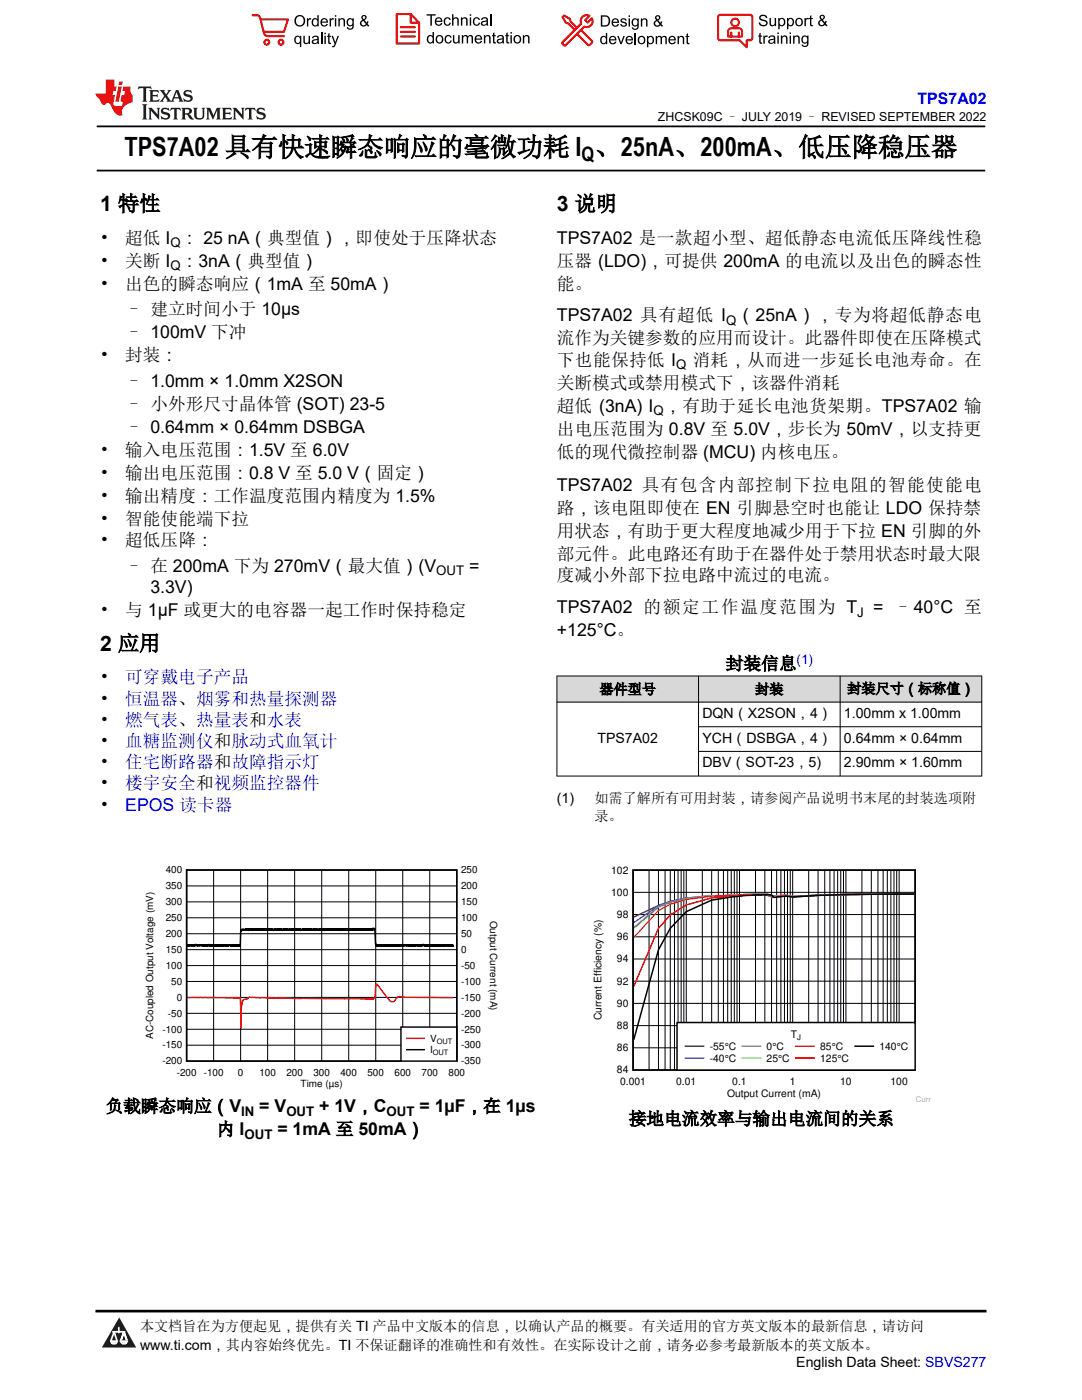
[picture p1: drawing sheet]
<svg xmlns="http://www.w3.org/2000/svg" width="216mm" height="279mm" viewBox="0 0 216 279" stroke-linecap="round" stroke-linejoin="round" font-family="sans-serif">
<defs><g id="words">
<text font-size="5.3" x="24.8" y="31.2">TPS7A02 具有快速瞬态响应的毫微功耗 I 、25nA、200mA、低压降稳压器</text>
<g font-size="4.2">
<text x="20" y="42.1">1 特性</text>
<text x="111.1" y="42.1">3 说明</text>
<text x="20" y="129.8">2 应用</text>
</g>
<text font-size="4" x="116.1" y="32.2">Q</text>
<g font-size="3.5">
<text x="20" y="48.6">•</text>
<text x="20" y="53.2">•</text>
<text x="25" y="53.2">关断 I ：3nA（典型值）</text>
<text x="25" y="48.6">超低 I ： 25 nA（典型值），即使处于压降状态</text>
<text x="111.1" y="48.6">TPS7A02 是一款超小型、超低静态电流低压降线性稳</text>
<text x="111.1" y="53.2">压器 (LDO)，可提供 200mA 的电流以及出色的瞬态性</text>
<text x="20" y="57.8">•</text>
<text x="25" y="57.8">出色的瞬态响应（1mA 至 50mA）</text>
<text x="111.1" y="57.8">能。</text>
<text x="25" y="62.9">– 建立时间小于 10µs</text>
<text x="111.1" y="64.1">TPS7A02 具有超低 I （25nA），专为将超低静态电</text>
<text x="25" y="67.5">– 100mV 下冲</text>
<text x="111.1" y="68.7">流作为关键参数的应用而设计。此器件即使在压降模式</text>
<text x="20" y="72.1">•</text>
<text x="25" y="72.1">封装：</text>
<text x="25" y="77.2">– 1.0mm × 1.0mm X2SON</text>
<text x="111.1" y="73">下也能保持低 I</text>
<text x="111.1" y="77.5">关断模式或禁用模式下，该器件消耗</text>
<text x="138.3" y="73">消耗，从而进一步延长电池寿命。在</text>
<text x="25" y="81.8">– 小外形尺寸晶体管 (SOT) 23-5</text>
<text x="111.1" y="82.1">超低 (3nA) I ，有助于延长电池货架期。TPS7A02 输</text>
<text x="25" y="86.4">– 0.64mm × 0.64mm DSBGA</text>
<text x="111.1" y="86.7">出电压范围为 0.8V 至 5.0V，步长为 50mV，以支持更</text>
<text x="20" y="91">•</text>
<text x="20" y="95.5">•</text>
<text x="25" y="91">输入电压范围：1.5V 至 6.0V</text>
<text x="25" y="95.5">输出电压范围：0.8 V 至 5.0 V（固定）</text>
<text x="111.1" y="91.3">低的现代微控制器 (MCU) 内核电压。</text>
<text x="20" y="100.1">•</text>
<text x="25" y="100.1">输出精度：工作温度范围内精度为 1.5%</text>
<text x="111.1" y="98">TPS7A02 具有包含内部控制下拉电阻的智能使能电</text>
<text x="20" y="104.7">•</text>
<text x="25" y="104.7">智能使能端下拉</text>
<text x="111.1" y="102.6">路，该电阻即使在 EN 引脚悬空时也能让 LDO 保持禁</text>
<text x="111.1" y="107.2">用状态，有助于更大程度地减少用于下拉 EN 引脚的外</text>
<text x="20" y="109">•</text>
<text x="25" y="109">超低压降：</text>
<text x="111.1" y="111.8">部元件。此电路还有助于在器件处于禁用状态时最大限</text>
<text x="25" y="114.1">– 在 200mA 下为 270mV（最大值）(V</text>
<text x="30" y="118.3">3.3V)</text>
<text x="93.6" y="114.1">=</text>
<text x="111.1" y="116">度减小外部下拉电路中流过的电流。</text>
<text x="20" y="122.9">•</text>
<text x="25" y="122.9">与 1µF 或更大的电容器一起工作时保持稳定</text>
<text x="111.1" y="122.4">TPS7A02 的额定工作温度范围为 T</text>
<text x="174.2" y="122.4">= –40°C 至</text>
<text x="111.1" y="126.9">+125°C。</text>
<text x="20" y="136.4">•</text>
<text x="144.8" y="133.6">封装信息</text>
<text x="20" y="140.6">•</text>
<text x="20" y="144.8">•</text>
<text x="20" y="149.1">•</text>
<text x="20" y="153.3">•</text>
<text x="20" y="157.5">•</text>
<text x="20" y="161.8">•</text>
<text x="21.1" y="222">负载瞬态响应（V</text>
<text x="51.7" y="222">= V</text>
<text x="63.7" y="222">+ 1V，C</text>
<text x="83.7" y="222">= 1µF，在 1µs</text>
<text x="43.3" y="226.5">内 I</text>
<text x="55.3" y="226.5">= 1mA 至 50mA）</text>
<text x="125.5" y="224.5">接地电流效率与输出电流间的关系</text>
</g>
<g font-size="3.5" fill="#00f">
<text x="25" y="136.4">可穿戴电子产品</text>
<text x="25" y="140.6">恒温器、烟雾和热量探测器</text>
<text x="25" y="144.8">燃气表、热量表和水表</text>
<text x="25" y="149.1">血糖监测仪和脉动式血氧计</text>
<text x="25" y="153.3">住宅断路器和故障指示灯</text>
<text x="25" y="157.5">楼宇安全和视频监控器件</text>
<text x="25" y="161.8">EPOS 读卡器</text>
</g>
<text font-size="3.2" fill="#00f" x="183.1" y="20.8">TPS7A02</text>
<g font-size="2.8">
<text x="119.6" y="138.5">器件型号</text>
<text x="140.2" y="143.3">DQN（X2SON，4）</text>
<text x="150.7" y="138.5">封装</text>
<text x="168.4" y="143.3">1.00mm x 1.00mm</text>
<text x="169.1" y="138.4">封装尺寸（标称值）</text>
<text x="119.2" y="148.2">TPS7A02</text>
<text x="140.2" y="148.2">YCH（DSBGA，4）</text>
<text x="168.4" y="148.2">0.64mm × 0.64mm</text>
<text x="140.2" y="153.2">DBV（SOT-23，5)</text>
<text x="168.4" y="153.2">2.90mm × 1.60mm</text>
<text x="111.1" y="160.2">(1)</text>
<text x="118.6" y="160.2">如需了解所有可用封装，请参阅产品说明书末尾的封装选项附</text>
<text x="118.6" y="163.9">录。</text>
<text x="27.9" y="265.7">本文档旨在为方便起见，提供有关 TI 产品中文版本的信息，以确认产品的概要。有关适用的官方英文版本的最新信息，请访问</text>
<text x="27.9" y="269.4">www.ti.com，其内容始终优先。TI 不保证翻译的准确性和有效性。在实际设计之前，请务必参考最新版本的英文版本。</text>
<text x="158.9" y="272.8">English Data Sheet: SBVS277</text>
</g>
<g font-size="2.6">
<text x="34" y="49.3">Q</text>
<text x="34" y="53.9">Q</text>
<text x="144.9" y="64.8">Q</text>
<text x="134.9" y="73.7">Q</text>
<text x="130.4" y="82.8">Q</text>
<text x="87" y="114.8">OUT</text>
<text x="171.1" y="123.1">J</text>
<text x="48.1" y="222.7">IN</text>
<text x="48.8" y="227.3">OUT</text>
<text x="57.1" y="222.7">OUT</text>
<text x="77.1" y="222.7">OUT</text>
</g>
<text font-size="2.6" fill="#00f" x="159" y="132.5">(1)</text>
<text font-size="2.5" x="131.3" y="24.2">ZHCSK09C – JULY 2019 – REVISED SEPTEMBER 2022</text>
<g font-size="2.1">
<text x="122" y="178.8">100</text>
<text x="122" y="174.3">102</text>
<text x="123.1" y="183.2">98</text>
<text x="123.1" y="187.6">96</text>
<text x="123.1" y="196.5">92</text>
<text x="123.1" y="192.1">94</text>
<text x="120.1" y="203.7" transform="rotate(-90 120.1 203.7)">Current Efficiency (%)</text>
<text x="123.1" y="200.9">90</text>
<text x="123.1" y="209.8">86</text>
<text x="123.1" y="205.4">88</text>
<text x="141.6" y="209.5">-55°C</text>
<text x="153" y="209.5">0°C</text>
<text x="157.8" y="207.2">T</text>
<text x="163.7" y="209.5">85°C</text>
<text x="175.5" y="209.5">140°C</text>
<text x="123.1" y="214.2">84</text>
<text x="141.6" y="211.9">-40°C</text>
<text x="153" y="211.9">25°C</text>
<text x="163.7" y="211.9">125°C</text>
<text x="123.7" y="216.6">0.001</text>
<text x="134.9" y="216.6">0.01</text>
<text x="145.1" y="219">Output Current (mA)</text>
<text x="146.1" y="216.6">0.1</text>
<text x="157.6" y="216.6">1</text>
<text x="167.6" y="216.6">10</text>
<text x="177.7" y="216.6">100</text>
</g>
<g font-size="2">
<text x="33.1" y="177.5">350</text>
<text x="33.1" y="174.3">400</text>
<text x="92" y="177.5">200</text>
<text x="92" y="174.3">250</text>
<text x="33.1" y="183.8">250</text>
<text x="33.1" y="180.6">300</text>
<text x="92" y="183.8">100</text>
<text x="92" y="180.6">150</text>
<text x="97.8" y="183.7" transform="rotate(90 97.8 183.7)">Output Current (mA)</text>
<text x="33.1" y="190.2">150</text>
<text x="33.1" y="187">200</text>
<text x="92" y="190.2">0</text>
<text x="92" y="187">50</text>
<text x="33.1" y="193.4">100</text>
<text x="34.2" y="196.5">50</text>
<text x="92" y="193.4">-50</text>
<text x="92" y="196.5">-100</text>
<text x="33.5" y="202.9">-50</text>
<text x="35.3" y="199.7">0</text>
<text x="92" y="199.7">-150</text>
<text x="92" y="202.9">-200</text>
<text x="30.6" y="207.4" transform="rotate(-90 30.6 207.4)">AC-Coupled Output Voltage (mV)</text>
<text x="32.4" y="209.2">-150</text>
<text x="32.4" y="206.1">-100</text>
<text x="85.8" y="207.9">V</text>
<text x="92" y="209.2">-300</text>
<text x="92" y="206.1">-250</text>
<text x="32.4" y="212.4">-200</text>
<text x="35.3" y="214.7">-200</text>
<text x="40.7" y="214.7">-100</text>
<text x="47.5" y="214.7">0</text>
<text x="51.8" y="214.7">100</text>
<text x="57.2" y="214.7">200</text>
<text x="62.6" y="214.7">300</text>
<text x="67.9" y="214.7">400</text>
<text x="73.3" y="214.7">500</text>
<text x="78.7" y="214.7">600</text>
<text x="84.1" y="214.7">700</text>
<text x="85.8" y="210.2">I</text>
<text x="89.5" y="214.7">800</text>
<text x="92" y="212.4">-350</text>
<text x="60" y="216.9">Time (µs)</text>
</g>
<g font-size="1.5">
<text x="87.1" y="208.3">OUT</text>
<text x="159.1" y="207.5">J</text>
<text x="86.4" y="210.5">OUT</text>
</g>
<text font-size="1.5" fill="#a8a8a8" x="182.8" y="219.8">Curr</text>
</g></defs>
<path d="M19.3 25.2h177.3M19.3 34h177.3" fill="none" stroke="#000" stroke-width=".35"/>
<g fill="#d8d8d8">
<path d="M111.1 134.9h84.8v5.2h-84.8z" fill-rule="evenodd"/>
<path d="M111.2 135h28.1v5.1h-28.1z" fill-rule="evenodd"/>
<path d="M139.4 135h28.2v5.1h-28.2z" fill-rule="evenodd"/>
<path d="M167.7 135h28.1v5.1h-28.1z" fill-rule="evenodd"/>
</g>
<g fill="none" stroke="#000" stroke-width=".2">
<path d="M111.1 134.9h84.9M111.1 134.9v20M139.4 134.9v20M167.6 134.9v20M195.9 134.9v20M111.1 140.1h84.9M139.4 145h56.6M139.4 150h56.6M196 154.9h-84.9M37.2 180h54M37.2 176.8h54M42.6 173.6v38.2"/>
<path d="M48 173.6v38.2M53.4 173.6v38.2M58.8 173.6v38.2M64.2 173.6v38.2M69.6 173.6v38.2M75 173.6v38.2M80.4 173.6v38.2M85.7 173.6v38.2M37.2 199.1h54M37.2 195.9h54M37.2 192.7h54M37.2 189.5h54"/>
<path d="M37.2 186.3h54M37.2 183.2h54M37.2 208.6h54M37.2 205.4h54M37.2 202.2h54"/>
</g>
<path d="M37.2 173.6h53.9v38.2h-53.9zM37.4 188.6v.2v-.3v.2l.2-.1 .1 .2 .1-.2v.1l.1-.2 .1 .2v-.2l.2 .2v-.1v.1l.2-.2v.2l.1-.2v.2v-.2l.1 .3 .2-.3v.2v-.2l.2 .2v-.2v.2l.1-.3 .2 .4 .1-.3 .1 .2v-.2v.2l.1-.1 .1 .1 .1-.2v.3v-.2l.2 .1v-.2v.2l.1-.2v.2l.1-.2v.2v-.2l.2 .3 .1-.2v.2l.1-.2v.1l.1-.1 .1 .1v-.1l.2 .2v-.2v.2v-.2l.1 .1 .1-.1v.1l.1-.1v.1l.1-.2v.3l.1-.2v.1l.1-.2v.2v-.2l.2 .2v-.2l.1 .2v-.2l.1 .3 .1-.3 .1 .3 .1-.2 .1 .1v-.1l.2 .1 .1-.1v.2v-.2v.2l.1-.3v.3l.1-.3 .2 .3v-.2v.2v-.2l.1 .2 .1-.1v.1l.1-.2v.2v-.2l.1 .2v-.2l.1 .1 .1-.1v.1l.1-.1v.2l.3-.2 .2 .2v-.2l.1 .2 .1-.2v.2v-.2l.1 .2 .2-.3 .2 .3 .1-.2v.2v-.2l.2 .1v-.1l.1 .1v-.1l.1 .2 .2-.3v.2v-.1l.2 .1v-.2l.1 .3 .2-.2v.2l.1-.2 .1 .1v-.1l.1 .2 .1-.3 .1 .3 .2-.3 .1 .2 .1-.2v.3l.1-.2v.1l.1-.1 .1 .1v-.1l.2 .1v-.2v.3v-.2l.1 .2v-.2l.1 .1v-.1l.1 .1 .1-2.9 .2-.3 .1 .2 .1-.2v.2l.1-.2v.1l.2-.1 .2 .2v-.2v.1l.1-.2v.2l.1-.1 .1 .1 .1-.2v.2v-.2l.1 .2 .1-.1 .1 .2 .1-.3 .1 .2 .1-.2v.3l.1-.2 .1 .1v-.2l.2 .2v-.2v.2l.1-.2 .1 .2v-.2v.2l.2-.2v.2v-.2l.1 .2v-.2v.2l.1-.2 .3 .2 .1-.2v.2l.1-.2 .1 .2v-.2l.1 .2 .1-.2v.2v-.1l.1 .1 .1-.2 .1 .3 .1-.3 .1 .2v-.1l.1 .1 .2-.2v.2l.1-.2v.2l.1-.2v.2l.1-.2 .1 .2 .1-.1v.1l.2-.1v.1v-.2v.2l.2-.2v.2l.2-.2 .1 .2v-.2v.2l.1-.2v.2l.1-.2 .3 .2v-.2l.2 .2 .1-.1v.2v-.2v.1l.1-.1 .1 .1v-.2l.1 .2 .1-.2v.2l.1-.2 .2 .2v-.1v.2l.1-.3 .1 .2 .1-.2v.2l.1-.2v.2l.1-.2v.3v-.3l.2 .2v-.2l.1 .2 .1-.2v.2l.1-.1 .1 .1v-.1l.1 .2 .1-.3v.2l.1-.2 .1 .3 .1-.3 .1 .2 .1-.2v.2v-.2l.1 .2 .1-.1v.1v-.2l.2 .3v-.2l.1 .2 .1-.2 .1 .2v-.3l.1 .3v-.3v.3l.1-.3v.2v-.1l.1 .2 .1-.2v.2l.1-.3 .1 .3v-.3l.2 .2v-.2l.1 .2 .1-.2 .1 .2 .1-.2v.3l.1-.3 .2 .2v-.1v.1l.1-.2v.2v-.1l.1 .1v-.1h.3l.1-.1 .1 .2 .1-.2v.3v-.2v.2v-.2l.1 .1 .1-.1 .1 .1v-.2l.1 .2v-.1l.1 .1v-.1v.2l.1-.3v.2l.1-.2v.2l.2-.2v.2v-.2l.2 .2v-.2l.1 .2 .1-.2v.2l.1-.1 .1 .1 .1-.2v.2v-.1h.1v-.1l.1 .2v-.2l.1 .3v-.3l.2 .2v-.2l.1 .2v-.1l.2 .2v-.3l.1 .2v-.2l.1 .2 .1-.2 .1 .2 .1-.2 .2 .3 .2-.2 .1 .2 .1-.2 .2 .2 .1-.2v.2l.1-.3 .2 .2v-.1l.2 .1v-.1v.2l.2-.3 .1 .3 .1-.3 .1 .3v-.2l.1 .1 .1-.1v.1l.1-.2 .1 .2 .1-.2 .2 .2v-.2l.1 .2v-.2l.2 .2v-.2l.1 .2v-.2l.2 .2v-.2v.2l.1-.1 .1 .1 .2-.2 .1 .2v-.2l.1 .3v-.3l.1 .3v-.2l.1 .1 .1-.2v.2l.1-.1v.1l.1-.1v.1l.1-.1v.1l.1-.1 .2 .1 .1-.2v.3l.1-.3 .1 .3 .1-.2v.1v-.2l.1 .2v-.2v.2l.2-.2v.2l.1-.2 .1 .3v-.3l.2 .2v-.2l.1 .2v-.2l.1 .2 .1-.2v.2l.1-.2v.2l.1-.1 .1 .1v-.2l.1 .2v-.2l.2 .2 .1-.2v.3v-.3l.1 .2 .1-.2v.2l.1-.2v.2v-.2l.1 .2v-.3l.1 .3v-.2v.2l.1-.2 .1 .2v-.2l.1 .2v-.2l.1 .2v-.2l.1 .2v-.2v.2l.1-.2 .2 .2v-.2l.1 .2v-.2v.2l.1-.1v.2l.1-.3 .1 .2 .1-.2v.2l.1-.1 .1 .2 .1-.3 .1 .2v-.2l.1 .2 .2-.1v.1l.1-.2 .1 .2 .1-.2v.2v-.2l.1 .2v-.2v.3l.1-.3 .1 .3 .1-.3v.2l.1-.2 .1 .2 .1-.2v.2v-.2v.2l.2-.1v.1l.1-.2v.2v-.2l.1 .2 .1-.2v.2l.1-.2 .3 .2v-.2v.2l.1-.2v.1h.1v.1v-.2l.1 .2v-.3l.1 .2 .1-.2v.3l.2-.3 .1 3 .2 .5 .1-.2 .1 .2v-.3l.2 .3 .1-.2v.2l.2-.2v.2l.1-.2v.2v-.2l.1 .2v-.2v.2v-.2l.1 .2 .1-.2 .1 .2v-.2v.2l.1-.2 .1 .2v-.2v.2l.1-.2v.2l.1-.2v.2l.1-.2 .2 .2 .1-.1v.1v-.2l.1 .2v-.2v.2v-.2v.1l.1-.1 .1 .2 .1-.2v.2l.1-.2 .1 .2 .1-.3 .1 .3 .1-.2 .2 .2v-.2l.1 .2v-.2l.1 .1 .1-.1v.2l.1-.2v.2l.1-.2v.2l.1-.2 .1 .2 .1-.3v.2l.1-.1 .1 .2v-.2l.1 .2v-.2l.1 .1v-.1l.1 .2v-.2v.2l.1-.2v.1v-.2v.3l.1-.2v.2l.3-.2v.2l.2-.3v.2l.1-.1 .1 .2 .1-.3 .1 .2 .3-.2 .2 .3v-.2l.1 .2v-.2v.1l.2-.1v.1l.1-.2 .1 .3v-.2l.1 .2 .1-.3 .1 .2v-.1v.1l.2-.1v.2l.1-.2v.2l.1-.3 .1 .3v-.3l.1 .3 .1-.2v.1l.1-.1v.2l.1-.2v.2v-.2l.1 .2 .1-.3 .1 .2 .1-.1 .1 .2v-.2l.1 .2v-.3v.3l.2-.2v.2v-.2v.2l.2-.2v.1l.1-.1v.2l.1-.3 .1 .3v-.2l.1 .1 .1-.2 .1 .2v-.2v.2l.2-.2 .1 .3 .1-.2v.2v-.3v.3l.1-.2 .2 .1v-.2v.2l.1-.1 .1 .1v-.1l.1 .1 .1-.2 .1 .3v-.3l.1 .3 .2-.2v.2l.1-.2 .1 .2 .1-.2v.1l.1-.2 .1 .3 .1-.2 .1 .2v-.3v.3v-.3l.1 .2 .1-.1 .1 .2 .1-.2v.3v-.2l.1 .1v-.2v.2l.1-.2v.2v-.2v.2l.2-.2v.2l.1-.2 .2 .2v-.2v.2l.2-.2v.2v-.2l.1 .2 .1-.2v.2l.1-.2v.1l.2-.1v.1v-.1l.1 .2 .1-.2 .1 .2 .1-.2 .1 .2v-.2l.2 .1 .1-.1 .1 .2 .1-.2v.2l.1-.2 .1 .2 .2-.2v.2v-.3v.3l.1-.2 .1 .2v-.3v.2l.2-.1v.2v-.2l.2 .3v-.2" fill="none" stroke="#000" stroke-width=".29"/>
<path d="M37.4 199.1l10.6 .1 .1 5.9 .1-4.7 .1 .2 .1-.9 .4-.3h.4l.5-.4 5 .2 15.5 .1 4.2 .1 .1-.1 .3-.1 .2-2.4 .1-.4h.1l2.7 3.5h.6l.8-.9 .5-.1 1.2 .1 9.4 .1" fill="none" stroke="#f00" stroke-width=".29"/>
<path d="M80 205h11.1v6.8h-11.1z" fill-rule="evenodd" fill="#fff"/>
<path d="M80 205h11.1v6.8h-11.1zM81.2 209.5h3.5" fill="none" stroke="#000" stroke-width=".29"/>
<path d="M81.2 207.2h3.5" fill="none" stroke="#f00" stroke-width=".29"/>
<path d="M126.3 173.7h56.3v39.8h-56.3zM182.5 178.4a412.9 412.9 0 0 0-24.3 .6 8.2 8.2 0 0 0-3.4 .1h-.4a1.34 1.34 0 0 0-1.6-.5l-4.4 .1-6.4 .9-5.1 2.3-3.2 3.4-2.3 4.3-4.9 17.9" fill="none" stroke="#000" stroke-width=".3"/>
<g fill="none" stroke="#000" stroke-width=".2">
<path d="M126.3 178.1h56.3M129.5 173.7v39.9M131.4 173.7v39.9M132.7 173.7v39.9M133.7 173.7v39.9M134.6 173.7v39.9M135.3 173.7v39.9M135.9 173.7v39.9M136.5 173.7v39.9M136.9 173.7v39.9M140.1 173.7v39.9M142 173.7v39.9"/>
<path d="M143.3 173.7v39.9M144.4 173.7v39.9M145.2 173.7v39.9M145.9 173.7v39.9M146.5 173.7v39.9M147.1 173.7v39.9M147.6 173.7v39.9M150.8 173.7v39.9M152.6 173.7v39.9M154 173.7v39.9M155 173.7v39.9M155.8 173.7v39.9"/>
<path d="M156.5 173.7v39.9M157.1 173.7v39.9M157.7 173.7v39.9M158.2 173.7v39.9M161.4 173.7v39.9M163.2 173.7v39.9M164.6 173.7v39.9M165.6 173.7v39.9M166.4 173.7v39.9M167.1 173.7v39.9M167.8 173.7v39.9M168.3 173.7v39.9"/>
<path d="M168.8 173.7v39.9M172 173.7v39.9M173.9 173.7v39.9M175.2 173.7v39.9M176.2 173.7v39.9M177.1 173.7v39.9M177.8 173.7v39.9M178.4 173.7v39.9M178.9 173.7v39.9M179.4 173.7v39.9M126.3 195.8h56.3M126.3 191.4h56.3"/>
<path d="M126.3 187h56.3M126.3 182.5h56.3M126.3 209.1h56.3M126.3 204.7h56.3M126.3 200.2h56.3"/>
</g>
<path d="M182.5 178.4l-13.7 .1-10.6 .4-1.4-.2-3.1 .1-1.6-.3-6.9 .2a48.9 48.9 0 0 0-11.5 1.2l-2.3 .8-4.9 2.3" fill="none" stroke="#7f007f" stroke-width=".3"/>
<path d="M182.5 178.4l-13.7 .1-10.6 .4-1.4-.2-2 .1a3.3 3.3 0 0 1-2-.2l-3.7-.1-3.9 .2a48.6 48.6 0 0 0-11.5 1.2l-2.3 .9-4.9 3.3" fill="none" stroke="#3265ff" stroke-width=".3"/>
<path d="M182.5 178.4a480 480 0 0 0-24.3 .5l-1.4-.2-1.9 .1a2.68 2.68 0 0 1-2-.2l-2.6-.1-5.1 .2a43.1 43.1 0 0 0-11.5 1.3l-2.3 1-4.9 4.1" fill="none" stroke="#32cccc" stroke-width=".3"/>
<path d="M182.5 178.4a487.2 487.2 0 0 0-24.3 .5l-1.4-.2-1.8 .2a2.03 2.03 0 0 1-1.8-.3l-2.9-.1-5.1 .2a43.4 43.4 0 0 0-11.5 1.4l-2.3 1-4.9 4.2" fill="none" stroke="#98cc00" stroke-width=".3"/>
<path d="M182.5 178.4a442.5 442.5 0 0 0-24.3 .6l-1.4-.2-2.1 .1a.73 .73 0 0 1-1-.3l-3.4-.1-5.1 .2a35.5 35.5 0 0 0-11.5 1.8l-2.3 1.2-4.9 5.4" fill="none" stroke="#ff9800" stroke-width=".3"/>
<path d="M182.5 178.4a433.5 433.5 0 0 0-24.3 .6l-1.4-.2-1.9 .2a.73 .73 0 0 1-.9-.3l-.7-.2-4.5 .1-6.8 .6-5.1 1.4-3.2 2-2.3 2.7-4.9 11.6" fill="none" stroke="#f00" stroke-width=".3"/>
<path d="M135.1 204.1h47.5v9.4h-47.5z" fill-rule="evenodd" fill="#fff"/>
<path d="M135.1 204.1h47.5v9.4h-47.5zM170.6 208.8h3.7" fill="none" stroke="#000" stroke-width=".3"/>
<path d="M136.8 208.8h3.6" fill="none" stroke="#7f007f" stroke-width=".3"/>
<path d="M136.8 211.2h3.6" fill="none" stroke="#3265ff" stroke-width=".3"/>
<path d="M148.1 208.8h3.7" fill="none" stroke="#32cccc" stroke-width=".3"/>
<path d="M148.1 211.2h3.7" fill="none" stroke="#98cc00" stroke-width=".3"/>
<path d="M158.8 208.8h3.6" fill="none" stroke="#ff9800" stroke-width=".3"/>
<path d="M158.8 211.2h3.6" fill="none" stroke="#f00" stroke-width=".3"/>
<path d="M0 0h215.9v23.8h-215.9z" fill-rule="evenodd" fill="#fff"/>
<path d="M27.7 17.3l-.2 .6 .5-.3h.6v.1v2.2l-.2 .4h1l-.2-.4v-2.2v-.1h.5l.5 .3-.1-.6zM29.8 18l.2 .4v1.5l-.2 .4h1.9l.1-.6a1.08 1.08 0 0 1-1.3 .2v-.7h.6l.4 .2v-.6l-.4 .2h-.6v-.6l.2-.1a1 1 0 0 1 1 .2l-.1-.5zM31.8 18l1 1.1-1 1.2h.9l-.2-.2 .4-.7 .5 .7-.2 .2h1.6l-.2-.2 .1-.4h1l.1 .4-.1 .2h.9l-.2-.3-.8-2h-.5l-1 2.2-.8-1.1 .9-1.1h-.8l.2 .2-.5 .6-.3-.6 .1-.2zM35.2 18.4l.4 1h-.8zM36.8 18.1a.65 .65 0 0 0-.2 .7 .65 .65 0 0 0 .6 .5l.7 .1 .1 .3a.79 .79 0 0 1-.7 .4 .79 .79 0 0 1-.7-.5l.1 .7 .2-.1a.93 .93 0 0 0 1.1 .1 .93 .93 0 0 0 .4-1 1.46 1.46 0 0 0-1.2-.6l-.1-.3a1.09 1.09 0 0 1 1.2 .2l-.2-.6-.1 .1-.6-.2zM28.4 20.8l.2 .4v2.3l-.2 .3h1l-.2-.3v-2.3l.2-.4zM29.6 21.5l.2 .4v1.6l-.2 .3h.8l-.3-.3v-1.4l1.7 1.8v-2l.2-.4h-.8l.2 .2 .1 1.1-1.2-1.3zM32.3 21.7a.65 .65 0 0 0-.2 .7 .65 .65 0 0 0 .7 .4l.6 .2 .1 .2a.79 .79 0 0 1-.7 .4 .79 .79 0 0 1-.7-.5l.1 .7 .2-.1a.93 .93 0 0 0 1.1 .1 .93 .93 0 0 0 .4-.9 1.46 1.46 0 0 0-1.2-.6l-.1-.4a1.09 1.09 0 0 1 1.2 .2l-.2-.6-.1 .1-.6-.1zM34.1 21.5l-.1 .7a.63 .63 0 0 1 .7-.4l.1 1.7-.3 .3h1l-.2-.3v-1.7a.66 .66 0 0 1 .8 .4l-.1-.7zM36.2 21.5l.2 .4v1.6l-.2 .3h.9l-.2-.2v-.7h.5l.1 .2a.79 .79 0 0 0 1.2 .6l-1-.9a.61 .61 0 0 0 .6-.6 .61 .61 0 0 0-.5-.6zM36.9 21.8h.2a.47 .47 0 0 1 .5 .1 .47 .47 0 0 1 .1 .5l-.2 .2h-.6zM38.5 21.5l.2 .2a2.27 2.27 0 0 0 .4 2 1.04 1.04 0 0 0 1.7-.7v-1.3l.2-.2h-.8l.2 .4v1.1a.6 .6 0 0 1-.6 .6 .6 .6 0 0 1-.6-.6v-1.1l.3-.4zM41.1 21.5l.2 .4v1.6l-.2 .3h.7l-.2-.3v-1.5l.9 1.9 .8-1.9v1.5l-.2 .3h1l-.3-.3v-1.6l.3-.4h-.8l-.7 1.5-.7-1.5zM44.3 21.5l.2 .4v1.6l-.2 .3h1.9l.1-.5a1.09 1.09 0 0 1-1.3 .1v-.6h.6l.4 .1v-.6l-.4 .2h-.6v-.6l.2-.1a1.01 1.01 0 0 1 1 .3l-.1-.6zM46.4 21.5l.3 .4v1.6l-.3 .3h.8l-.2-.3v-1.4l1.6 1.8v-2l.2-.4h-.7l.2 .2v1.1l-1.2-1.3zM49 21.5l-.1 .7a.63 .63 0 0 1 .8-.4v1.7l-.3 .3h1l-.2-.3v-1.7a.66 .66 0 0 1 .8 .4l-.1-.7zM51.4 21.7a.65 .65 0 0 0-.2 .7 .65 .65 0 0 0 .6 .4l.6 .2 .2 .2a.79 .79 0 0 1-.8 .4 .79 .79 0 0 1-.6-.5l.1 .7 .2-.1a.93 .93 0 0 0 1 .1 .93 .93 0 0 0 .5-.9 1.46 1.46 0 0 0-1.3-.6l-.1-.4a1.09 1.09 0 0 1 1.3 .2l-.2-.6-.2 .1-.5-.1z" fill="#231f20"/>
<path d="M21.1 15.9v2.8h-2.1l.1 .3 .9 1a.95 .95 0 0 0 .9 .9 .59 .59 0 0 1 .6-.4 .59 .59 0 0 1 .5 .4l.4 .8a1.59 1.59 0 0 0 2.1 1.3 1.61 1.61 0 0 1 1-2.2l1-.4-.1-1.5a1.59 1.59 0 0 1-.4-1.6h-1.4l-.2 .9h.5l-.1 .8h-.5l-.2 1v.2l.4 .1-.2 .9h-.6a.73 .73 0 0 1-1.1-.7l.3-1.5h-.5l.2-.8h.5l.2-.9h-.5v-1.4zM23.6 17.3l-.6 3h.7l.6-3zM23.8 16.3l-.1 .7h.7l.1-.7z" fill="#ed1c24"/>
<g fill="#000">
<path d="M58.7 4.2a1.15 1.15 0 0 1 2.3 0 1.15 1.15 0 0 1-2.3 0zM59.3 3.5a.89 .89 0 0 0-.2 1.1 .89 .89 0 0 0 1.1 .4 .88 .88 0 0 0 .3-1.3 .88 .88 0 0 0-1.2-.2z" fill-rule="evenodd"/>
<path d="M58.9 7.3l.5-.2 .5 .3v-.3h.2v2.3h-.3v-.8a.74 .74 0 0 1-.9 0 .74 .74 0 0 1-.2-1zM59.1 7.5a.57 .57 0 0 0-.1 .7 .57 .57 0 0 0 .7 .2 .57 .57 0 0 0 .2-.7 .57 .57 0 0 0-.8-.2z" fill-rule="evenodd"/>
<path d="M61.2 3.6h.3v.3l.2-.2 .3-.1 .1 .1-.1 .3a.36 .36 0 0 0-.4 0 .36 .36 0 0 0-.1 .4v.9h-.3z" fill-rule="evenodd"/>
<path d="M60.5 7.1h.3v.9a.41 .41 0 0 0 .4 .6 .41 .41 0 0 0 .4-.6v-.9h.3v1.7h-.3v-.3a.58 .58 0 0 1-.7 .3 .58 .58 0 0 1-.4-.6z" fill-rule="evenodd"/>
<path d="M62.4 3.8l.5-.2 .4 .2v-.8h.3v2.3h-.3v-.2a.75 .75 0 0 1-1-.1 .75 .75 0 0 1 0-1zM62.6 4a.57 .57 0 0 0-.1 .7 .57 .57 0 0 0 .7 .2 .57 .57 0 0 0 .1-.7 .57 .57 0 0 0-.7-.2z" fill-rule="evenodd"/>
<path d="M62.4 7.3a.74 .74 0 0 1 .9-.1 .74 .74 0 0 1 .3 .9l.1 .7h-.3v-.2a.57 .57 0 0 1-.9 .2 .57 .57 0 0 1-.1-.8l.9-.3a.41 .41 0 0 0-.3-.4 .41 .41 0 0 0-.5 .4l-.3-.1zM62.6 8.2a.35 .35 0 0 0 .1 .5 .35 .35 0 0 0 .5-.3l.1-.4z" fill-rule="evenodd"/>
<path d="M64.7 6.5h.3v.3h-.3zM64.7 7.1h.3v1.7h-.3z" fill-rule="evenodd"/>
<path d="M64.2 3.8a.76 .76 0 0 1 .9-.1 .76 .76 0 0 1 .3 .8h-1.2a.47 .47 0 0 0 .4 .6 .47 .47 0 0 0 .5-.4l.3 .1a.82 .82 0 0 1-1.2 .3 .82 .82 0 0 1 0-1.3zM64.4 4l-.2 .3h.9l-.2-.4z" fill-rule="evenodd"/>
<path d="M65.8 3.6h.2v.3l.2-.2 .3-.1 .2 .1-.1 .3a.36 .36 0 0 0-.5 0 .36 .36 0 0 0 0 .4v.9h-.3z" fill-rule="evenodd"/>
<path d="M65.5 6.7l.3-.1v.5h.2v.3h-.2v.9v.2h.2l.1 .3a.41 .41 0 0 1-.5-.1 .41 .41 0 0 1-.1-.4v-.9h-.2v-.3h.2z" fill-rule="evenodd"/>
<path d="M66.1 7.1h.3l.5 1.4 .5-1.4h.2l-.6 1.7a.57 .57 0 0 1-.7 .6v-.3a.37 .37 0 0 0 .5-.3z" fill-rule="evenodd"/>
<path d="M66.8 3h.3v.3h-.3zM66.8 3.6h.3v1.7h-.3z" fill-rule="evenodd"/>
<path d="M67.5 3.6h.3v.3a.58 .58 0 0 1 .7-.3 .58 .58 0 0 1 .3 .7v1h-.2v-1a.4 .4 0 0 0-.5-.5 .4 .4 0 0 0-.3 .6v.9h-.3z" fill-rule="evenodd"/>
<path d="M69.3 3.8l.6-.2 .4 .2v-.2h.3v1.5a.71 .71 0 0 1-.5 .8 .71 .71 0 0 1-.9-.5h.3a.46 .46 0 0 0 .6 .3 .46 .46 0 0 0 .2-.6 .78 .78 0 0 1-1.1-.2 .78 .78 0 0 1 .1-1.1zM69.6 4a.53 .53 0 0 0-.1 .8 .53 .53 0 0 0 .8 0 .54 .54 0 0 0 0-.7 .54 .54 0 0 0-.7-.1z" fill-rule="evenodd"/>
<path d="M72.2 3.1a.53 .53 0 0 1 .9 .1 .53 .53 0 0 1-.4 .8l.5 .5 .1-.3 .2 .1-.2 .5 .4 .3-.2 .2-.3-.3a.71 .71 0 0 1-1.2 .1 .71 .71 0 0 1 .3-1.1l-.2-.5zM72.3 3.5a.3 .3 0 0 0 .6 0 .3 .3 0 0 0-.6 0zM72.3 4.3a.45 .45 0 0 0 0 .7 .45 .45 0 0 0 .7-.2l-.5-.6z" fill-rule="evenodd"/>
<path d="M85.1 2.8h1.8v.3h-.7v2h-.3v-2h-.8z" fill-rule="evenodd"/>
<path d="M85.3 7.2l.6-.2 .4 .2v-.8h.3v2.3h-.3v-.2a.76 .76 0 0 1-1-.1 .76 .76 0 0 1-.1-1zM85.6 7.4a.58 .58 0 0 0-.1 .7 .58 .58 0 0 0 .7 .2 .58 .58 0 0 0 .1-.7 .58 .58 0 0 0-.7-.2z" fill-rule="evenodd"/>
<path d="M87.2 7.2a.81 .81 0 0 1 1.1 .1 .81 .81 0 0 1-.1 1.2 .81 .81 0 0 1-1.2-.2v-.7zM87.3 7.4a.57 .57 0 0 0 0 .8 .57 .57 0 0 0 .8 0 .57 .57 0 0 0 0-.7 .57 .57 0 0 0-.8-.1z" fill-rule="evenodd"/>
<path d="M87 3.7a.77 .77 0 0 1 .9-.2 .77 .77 0 0 1 .4 .9h-1.3a.48 .48 0 0 0 .4 .5 .48 .48 0 0 0 .6-.3h.3a.83 .83 0 0 1-1.3 .4 .83 .83 0 0 1 0-1.3zM87.2 3.8l-.1 .3h.9l-.3-.4z" fill-rule="evenodd"/>
<path d="M88.7 3.7a.7 .7 0 0 1 1.2 .3h-.2a.45 .45 0 0 0-.6-.3 .45 .45 0 0 0-.3 .6 .45 .45 0 0 0 .3 .6 .45 .45 0 0 0 .6-.4l.3 .1a.76 .76 0 0 1-1.1 .5 .76 .76 0 0 1-.3-1.1z" fill-rule="evenodd"/>
<path d="M88.9 7.2a.7 .7 0 0 1 1.2 .3h-.3a.45 .45 0 0 0-.5-.3 .45 .45 0 0 0-.3 .6 .45 .45 0 0 0 .3 .6 .45 .45 0 0 0 .6-.3h.2a.76 .76 0 0 1-1 .5 .76 .76 0 0 1-.3-1.1z" fill-rule="evenodd"/>
<path d="M90.2 2.8h.3v.9a.59 .59 0 0 1 .7-.2 .59 .59 0 0 1 .3 .6v1h-.2v-1a.4 .4 0 0 0-.5-.4 .4 .4 0 0 0-.3 .5v.9h-.3z" fill-rule="evenodd"/>
<path d="M90.4 7h.3v.9a.41 .41 0 0 0 .4 .6 .41 .41 0 0 0 .3-.6v-.9h.3v1.7h-.2v-.3a.58 .58 0 0 1-.7 .3 .58 .58 0 0 1-.4-.7z" fill-rule="evenodd"/>
<path d="M92 3.5h.2v.2a.59 .59 0 0 1 .7-.3 .59 .59 0 0 1 .4 .7v1h-.3v-1a.41 .41 0 0 0-.4-.4 .41 .41 0 0 0-.4 .5v.9h-.2z" fill-rule="evenodd"/>
<path d="M92.1 7h.3v.3a.56 .56 0 0 1 1 0 .54 .54 0 0 1 .6-.3 .54 .54 0 0 1 .4 .5v1.2h-.3v-1.1a.34 .34 0 0 0-.3-.4 .34 .34 0 0 0-.4 .3v1.2h-.3v-1.1a.38 .38 0 0 0-.5-.3 .38 .38 0 0 0-.2 .5v.9h-.3z" fill-rule="evenodd"/>
<path d="M93.7 2.8h.3v.4h-.3zM93.7 3.5h.3v1.6h-.3z" fill-rule="evenodd"/>
<path d="M94.6 3.7a.7 .7 0 0 1 1.2 .3h-.3a.45 .45 0 0 0-.6-.3 .45 .45 0 0 0-.3 .6 .45 .45 0 0 0 .4 .6 .45 .45 0 0 0 .5-.4l.3 .1a.76 .76 0 0 1-1 .5 .76 .76 0 0 1-.4-1.1z" fill-rule="evenodd"/>
<path d="M94.9 7.2a.77 .77 0 0 1 .9-.1 .77 .77 0 0 1 .4 .8h-1.2a.48 .48 0 0 0 .3 .6 .48 .48 0 0 0 .6-.4l.3 .1a.83 .83 0 0 1-1.3 .3 .83 .83 0 0 1 0-1.3zM95.1 7.3l-.1 .4h.9l-.2-.4z" fill-rule="evenodd"/>
<path d="M96.6 7h.2v.3a.59 .59 0 0 1 .7-.3 .59 .59 0 0 1 .4 .7v1h-.3v-1a.41 .41 0 0 0-.4-.5 .41 .41 0 0 0-.4 .6v.9h-.2z" fill-rule="evenodd"/>
<path d="M96.1 3.7a.74 .74 0 0 1 1-.2 .74 .74 0 0 1 .3 .9v.7h-.2l-.1-.2a.59 .59 0 0 1-.8 .3 .59 .59 0 0 1-.2-.8l1-.3a.42 .42 0 0 0-.4-.5 .42 .42 0 0 0-.4 .4l-.3-.1zM96.3 4.5a.36 .36 0 0 0 .2 .5 .36 .36 0 0 0 .5-.2l.1-.5z" fill-rule="evenodd"/>
<path d="M98.4 6.6l.3-.2v.6h.2v.2h-.2v1v.2h.2l.1 .3a.41 .41 0 0 1-.5-.1 .41 .41 0 0 1-.1-.4v-1h-.2v-.2h.2z" fill-rule="evenodd"/>
<path d="M99.3 7.2a.74 .74 0 0 1 1-.2 .74 .74 0 0 1 .2 1l.1 .7h-.3v-.2a.59 .59 0 0 1-.8 .2 .59 .59 0 0 1-.3-.8l1.1-.3a.42 .42 0 0 0-.4-.4 .42 .42 0 0 0-.5 .3h-.2zM99.5 8a.36 .36 0 0 0 .2 .5 .36 .36 0 0 0 .4-.2l.2-.5z" fill-rule="evenodd"/>
<path d="M101 6.6l.3-.2v.6h.3v.2h-.3v1l.1 .2h.2v.3a.41 .41 0 0 1-.4-.1 .41 .41 0 0 1-.2-.4v-1h-.2v-.2h.2z" fill-rule="evenodd"/>
<path d="M101.9 6.4h.2v.3h-.2zM101.9 7h.2v1.7h-.2z" fill-rule="evenodd"/>
<path d="M102.7 7.2a.81 .81 0 0 1 1.1 .1 .81 .81 0 0 1-.1 1.2 .81 .81 0 0 1-1.2-.2v-.7zM102.9 7.4a.57 .57 0 0 0-.1 .8 .57 .57 0 0 0 .9 0 .57 .57 0 0 0-.1-.7 .57 .57 0 0 0-.7-.1z" fill-rule="evenodd"/>
<path d="M104.3 7h.3v.3a.59 .59 0 0 1 .7-.3 .59 .59 0 0 1 .4 .7v1h-.3v-1a.41 .41 0 0 0-.5-.5 .41 .41 0 0 0-.3 .6v.9h-.3z" fill-rule="evenodd"/>
<path d="M119.9 3.1h.8a1.12 1.12 0 0 1 1 1.1 1.12 1.12 0 0 1-1 1.1h-.8zM120.2 3.3v1.7h.5a.86 .86 0 0 0 .8-.8 .86 .86 0 0 0-.8-.9z" fill-rule="evenodd"/>
<path d="M119.9 7.4l.5-.3 .5 .3v-.8h.3v2.2h-.3v-.2a.75 .75 0 0 1-1 0 .75 .75 0 0 1-.1-1zM120.2 7.5a.57 .57 0 0 0-.2 .8 .57 .57 0 0 0 .8 .2 .57 .57 0 0 0 .1-.8 .57 .57 0 0 0-.7-.2z" fill-rule="evenodd"/>
<path d="M121.7 7.4a.76 .76 0 0 1 .9-.2 .76 .76 0 0 1 .4 .9h-1.2a.47 .47 0 0 0 .3 .5 .47 .47 0 0 0 .6-.3h.3a.82 .82 0 0 1-1.3 .4 .82 .82 0 0 1 0-1.3zM121.9 7.5l-.1 .3h.9l-.2-.4z" fill-rule="evenodd"/>
<path d="M122.2 3.9a.76 .76 0 0 1 .9-.2 .76 .76 0 0 1 .4 .9h-1.2a.47 .47 0 0 0 .4 .5 .47 .47 0 0 0 .5-.3h.3a.82 .82 0 0 1-1.2 .4 .82 .82 0 0 1-.1-1.3zM122.5 4l-.2 .3h.9l-.2-.4z" fill-rule="evenodd"/>
<path d="M123.9 3.8a.71 .71 0 0 1 1.1 .3h-.2a.32 .32 0 0 0-.4-.3 .32 .32 0 0 0-.3 .4h.1a.75 .75 0 0 1 .9 .8 .72 .72 0 0 1-.7 .3 .72 .72 0 0 1-.6-.5h.2a.36 .36 0 0 0 .4 .4 .36 .36 0 0 0 .3-.5 .8 .8 0 0 1-.9-.7z" fill-rule="evenodd"/>
<path d="M123.2 7.2h.3l.4 1.3 .5-1.3h.3l-.6 1.6h-.3z" fill-rule="evenodd"/>
<path d="M125.4 3.1h.3v.3h-.3zM125.4 3.7h.3v1.6h-.3z" fill-rule="evenodd"/>
<path d="M125 7.4a.76 .76 0 0 1 .9-.2 .76 .76 0 0 1 .4 .9h-1.2a.47 .47 0 0 0 .4 .5 .47 .47 0 0 0 .5-.3h.3a.82 .82 0 0 1-1.2 .4 .82 .82 0 0 1-.1-1.3zM125.3 7.5l-.2 .3h.9l-.2-.4z" fill-rule="evenodd"/>
<path d="M126.2 3.9l.5-.3 .5 .3v-.2h.3v1.4a.71 .71 0 0 1-.6 .8 .71 .71 0 0 1-.8-.5l.2 .1a.46 .46 0 0 0 .7 .2 .46 .46 0 0 0 .2-.6 .78 .78 0 0 1-1.1-.1 .78 .78 0 0 1 .1-1.1zM126.4 4a.53 .53 0 0 0 0 .8 .53 .53 0 0 0 .7 0 .54 .54 0 0 0 0-.7 .54 .54 0 0 0-.7-.1z" fill-rule="evenodd"/>
<path d="M127.5 7.3a.8 .8 0 0 1 1.1 .2 .8 .8 0 0 1-.1 1.1 .8 .8 0 0 1-1.2-.1v-.8zM127.7 7.5a.56 .56 0 0 0-.1 .9 .56 .56 0 0 0 .8-.1 .56 .56 0 0 0 0-.7 .56 .56 0 0 0-.7-.1z" fill-rule="evenodd"/>
<path d="M127.9 3.7h.2v.2a.58 .58 0 0 1 .7-.2 .58 .58 0 0 1 .4 .6v1h-.3v-1a.4 .4 0 0 0-.4-.4 .4 .4 0 0 0-.3 .5v.9h-.3z" fill-rule="evenodd"/>
<path d="M129.1 7.2h.2v.2a.72 .72 0 0 1 1-.1 .72 .72 0 0 1 .2 1 .64 .64 0 0 1-.5 .5 .64 .64 0 0 1-.6-.2v.8h-.3zM129.5 7.5a.56 .56 0 0 0-.1 .8 .56 .56 0 0 0 .7 .2 .56 .56 0 0 0 .1-.8 .56 .56 0 0 0-.7-.2z" fill-rule="evenodd"/>
<path d="M130.8 7.2h.3v.2a.55 .55 0 0 1 .9 0 .53 .53 0 0 1 .7-.3 .53 .53 0 0 1 .4 .6v1.1h-.3v-1a.34 .34 0 0 0-.3-.4 .34 .34 0 0 0-.4 .3v1.1h-.3v-1a.37 .37 0 0 0-.5-.4 .37 .37 0 0 0-.2 .6v.8h-.3z" fill-rule="evenodd"/>
<path d="M130.9 3.2a.53 .53 0 0 1 .8 .1 .53 .53 0 0 1-.3 .8l.4 .5 .1-.4 .3 .1-.2 .5 .3 .3-.2 .3-.3-.4a.71 .71 0 0 1-1.2 .1 .71 .71 0 0 1 .4-1.1l-.3-.5zM130.9 3.6a.3 .3 0 0 0 .6 0 .3 .3 0 0 0-.6 0zM130.9 4.3a.45 .45 0 0 0 0 .7 .45 .45 0 0 0 .7-.2l-.5-.6z" fill-rule="evenodd"/>
<path d="M133.6 7.4a.76 .76 0 0 1 .9-.2 .76 .76 0 0 1 .4 .9h-1.3a.47 .47 0 0 0 .4 .5 .47 .47 0 0 0 .6-.3h.3a.82 .82 0 0 1-1.3 .4 .82 .82 0 0 1 0-1.3zM133.8 7.5l-.1 .3h.9l-.3-.4z" fill-rule="evenodd"/>
<path d="M135.2 7.2h.3v.2a.58 .58 0 0 1 .7-.2 .58 .58 0 0 1 .3 .6v1h-.3v-1a.4 .4 0 0 0-.4-.4 .4 .4 0 0 0-.3 .5v.9h-.3z" fill-rule="evenodd"/>
<path d="M137 6.8l.3-.2v.6h.2v.2h-.2v1v.2h.2l.1 .2a.41 .41 0 0 1-.5 0 .41 .41 0 0 1-.1-.5v-.9h-.2v-.2h.2z" fill-rule="evenodd"/>
<path d="M151.7 3.1a.88 .88 0 0 1 1.4 .5h-.3a.49 .49 0 0 0-.5-.5 .49 .49 0 0 0-.4 .6v.1a1.06 1.06 0 0 1 1.3 1 .95 .95 0 0 1-1 .4 .95 .95 0 0 1-.8-.7h.3a.58 .58 0 0 0 .6 .5 .58 .58 0 0 0 .5-.6l-.2-.1a.95 .95 0 0 1-1.1-.9z" fill-rule="evenodd"/>
<path d="M151.5 6.7l.3-.2v.6h.3v.2h-.3v1v.2h.3v.2a.41 .41 0 0 1-.5 0 .41 .41 0 0 1-.1-.5v-.9h-.2v-.2h.2z" fill-rule="evenodd"/>
<path d="M152.3 7.1h.3v.2l.1-.2h.4h.1l-.1 .3a.36 .36 0 0 0-.4 0 .36 .36 0 0 0-.1 .5v.8h-.3z" fill-rule="evenodd"/>
<path d="M153.4 7.3a.74 .74 0 0 1 1-.2 .74 .74 0 0 1 .3 .9l.1 .7h-.3l-.1-.2a.57 .57 0 0 1-.8 .3 .57 .57 0 0 1-.1-.9l.9-.2a.41 .41 0 0 0-.4-.4 .41 .41 0 0 0-.4 .3h-.3zM153.7 8.1a.35 .35 0 0 0 .1 .5 .35 .35 0 0 0 .5-.2l.1-.5z" fill-rule="evenodd"/>
<path d="M153.5 3.6h.3v.9a.41 .41 0 0 0 .4 .5 .41 .41 0 0 0 .4-.5v-.9h.3v1.6h-.3v-.2a.58 .58 0 0 1-.7 .2 .58 .58 0 0 1-.4-.6z" fill-rule="evenodd"/>
<path d="M155.1 6.5h.3v.3h-.3zM155.1 7.1h.3v1.6h-.3z" fill-rule="evenodd"/>
<path d="M155.3 3.6h.2v.2a.72 .72 0 0 1 1-.1 .72 .72 0 0 1 .2 1 .64 .64 0 0 1-.5 .5 .64 .64 0 0 1-.6-.2v.8h-.3zM155.7 3.9a.56 .56 0 0 0-.2 .8 .56 .56 0 0 0 .8 .2 .56 .56 0 0 0 .1-.8 .56 .56 0 0 0-.7-.2z" fill-rule="evenodd"/>
<path d="M155.8 7.1h.3v.2a.58 .58 0 0 1 .7-.2 .58 .58 0 0 1 .3 .6v1h-.2v-1a.4 .4 0 0 0-.5-.4 .4 .4 0 0 0-.3 .5v.9h-.3z" fill-rule="evenodd"/>
<path d="M157 3.6h.3v.2a.72 .72 0 0 1 1-.1 .72 .72 0 0 1 .1 1 .64 .64 0 0 1-.4 .5 .64 .64 0 0 1-.7-.2v.8h-.3zM157.4 3.9a.56 .56 0 0 0-.1 .8 .56 .56 0 0 0 .7 .2 .56 .56 0 0 0 .2-.8 .56 .56 0 0 0-.8-.2z" fill-rule="evenodd"/>
<path d="M157.6 6.5h.2v.3h-.2zM157.6 7.1h.2v1.6h-.2z" fill-rule="evenodd"/>
<path d="M158.3 7.1h.2v.2a.58 .58 0 0 1 .7-.2 .58 .58 0 0 1 .4 .6v1h-.3v-1a.4 .4 0 0 0-.4-.4 .4 .4 0 0 0-.4 .5v.9h-.2z" fill-rule="evenodd"/>
<path d="M158.9 3.7a.8 .8 0 0 1 1.2 .2 .8 .8 0 0 1-.2 1.1 .8 .8 0 0 1-1.1-.1l-.1-.8zM159.1 3.9a.56 .56 0 0 0-.1 .9 .56 .56 0 0 0 .9 0 .56 .56 0 0 0-.1-.8 .56 .56 0 0 0-.7-.1z" fill-rule="evenodd"/>
<path d="M160.1 7.3l.5-.2 .5 .2v-.2h.2v1.4a.71 .71 0 0 1-.5 .9 .71 .71 0 0 1-.8-.5h.2a.46 .46 0 0 0 .6 .2 .46 .46 0 0 0 .2-.6 .78 .78 0 0 1-1-.1 .78 .78 0 0 1 .1-1.1zM160.3 7.4a.53 .53 0 0 0-.1 .8 .53 .53 0 0 0 .8 0 .54 .54 0 0 0 0-.7 .54 .54 0 0 0-.7-.1z" fill-rule="evenodd"/>
<path d="M160.5 3.6h.3v.2l.1-.2h.4h.1l-.1 .3a.36 .36 0 0 0-.4 0 .36 .36 0 0 0-.1 .5v.8h-.3z" fill-rule="evenodd"/>
<path d="M161.6 3.2l.3-.2v.6h.3v.2h-.3v1l.1 .2h.2v.2a.41 .41 0 0 1-.4 0 .41 .41 0 0 1-.2-.5v-.9h-.2v-.2h.2z" fill-rule="evenodd"/>
<path d="M163.7 3.1a.53 .53 0 0 1 .8 .1 .53 .53 0 0 1-.3 .8l.4 .5 .1-.3h.3l-.2 .5 .3 .3-.2 .3-.3-.3a.71 .71 0 0 1-1.2 .1 .71 .71 0 0 1 .4-1.2l-.3-.5zM163.8 3.5a.3 .3 0 0 0 .6 0 .3 .3 0 0 0-.6 0zM163.7 4.2a.45 .45 0 0 0 0 .8 .45 .45 0 0 0 .7-.3l-.5-.6z" fill-rule="evenodd"/>
</g>
<path d="M64.2 6.5v2.3M97.9 2.8v2.3M126.8 6.6v2.2" fill="none" stroke="#000" stroke-width=".28"/>
<g fill="none" stroke="#de0000" stroke-width=".42">
<path d="M50.4 3l1.1 .1a1.4 1.4 0 0 1 .6 1.2l.6 2.5a.95 .95 0 0 0 1.2 .4h2.8M52 3.9h5.5l-.8 2.4h-4M79.1 2.8h2.8v1.7h1.7v4.2h-4.5zM80 6.4h2.8M80 5.4h2.8M80 7.3h2.8M82 2.8l1.6 1.7M115.1 5.5l-1.2-1.2-.2-.5-1.2-.7-.3 .3 .7 1.1 .5 .2 1.3 1.3M115.9 6l2.2 2.2v.3l-.5 .5h-.3l-2.2-2.2zM115.9 6l.7-.7a1.19 1.19 0 0 0 1.3-.3 1.19 1.19 0 0 0 .2-1.4l-.8 .9-.5-.5 .8-.8a1.19 1.19 0 0 0-1.3 .1 1.19 1.19 0 0 0-.3 1.4l-3.8 3.7v.3l.3 .3h.3l2.3-2.2M143.3 3.2l.5-.2h5.9l.4 .2v4.4l-.2 .4-.9 .1v1.3l-1.4-1.3h-3.8l-.5-.3zM145.5 5.8l.4-.1h1.6a.61 .61 0 0 1 .6 .6v1h-2.8v-1z"/>
<path d="M145.9 6.5v.8M147.4 6.5v.8"/>
<circle cx="53.2" cy="8.4" r=".49"/>
<circle cx="56.1" cy="8.4" r=".49"/>
<circle cx="146.7" cy="4.5" r=".75"/>
</g>
<path d="M0 261.4h215.9v18h-215.9z" fill-rule="evenodd" fill="#fff"/>
<path d="M23.8 262.9l3.4 6h-6.9z" fill="#231f20"/>
<path d="M22.1 267.7h1.3l-.4 .5h-.3a.55 .55 0 0 1-.6-.5z" fill-rule="evenodd" fill="#fff"/>
<path d="M22.1 267.7h1.3l-.4 .5h-.3a.55 .55 0 0 1-.6-.5z" fill="none" stroke="#231f20" stroke-width=".34"/>
<path d="M22.1 267.7h1.3l-.4 .5h-.5zM22.6 265.8h.1M22.6 265.8h2.3zM23.7 265.9h.1M23.7 264.9v1zM24 267.7h.1" fill="none" stroke="#fff" stroke-width=".34"/>
<path d="M24.7 265.8l-.7 1.9z" fill="#fff"/>
<path d="M24.7 265.8l-.7 1.9z" fill="none" stroke="#fff" stroke-width=".34"/>
<path d="M24.7 265.8l.7 1.9z" fill="#fff"/>
<path d="M24.7 265.8l.7 1.9zM25.3 267.7h.1" fill="none" stroke="#fff" stroke-width=".34"/>
<path d="M22.8 265.8l-.7 1.9z" fill="#fff"/>
<path d="M22.8 265.8l-.7 1.9z" fill="none" stroke="#fff" stroke-width=".34"/>
<path d="M22.8 265.8l.6 1.9z" fill="#fff"/>
<path d="M22.8 265.8l.6 1.9z" fill="none" stroke="#fff" stroke-width=".34"/>
<path d="M24.1 267.7h1.3a.65 .65 0 0 1-.6 .5 .65 .65 0 0 1-.7-.5z" fill-rule="evenodd" fill="#fff"/>
<path d="M24.1 267.7h1.3a.65 .65 0 0 1-.6 .5 .65 .65 0 0 1-.7-.5z" fill="none" stroke="#231f20" stroke-width=".34"/>
<path d="M24 267.7h.1M24.1 267.7h1.3l-.4 .5h-.5z" fill="none" stroke="#fff" stroke-width=".34"/>
<path d="M19 261.7h177.8" fill="none" stroke="#000" stroke-width=".53"/>
<use href="#words"/>
</svg>
